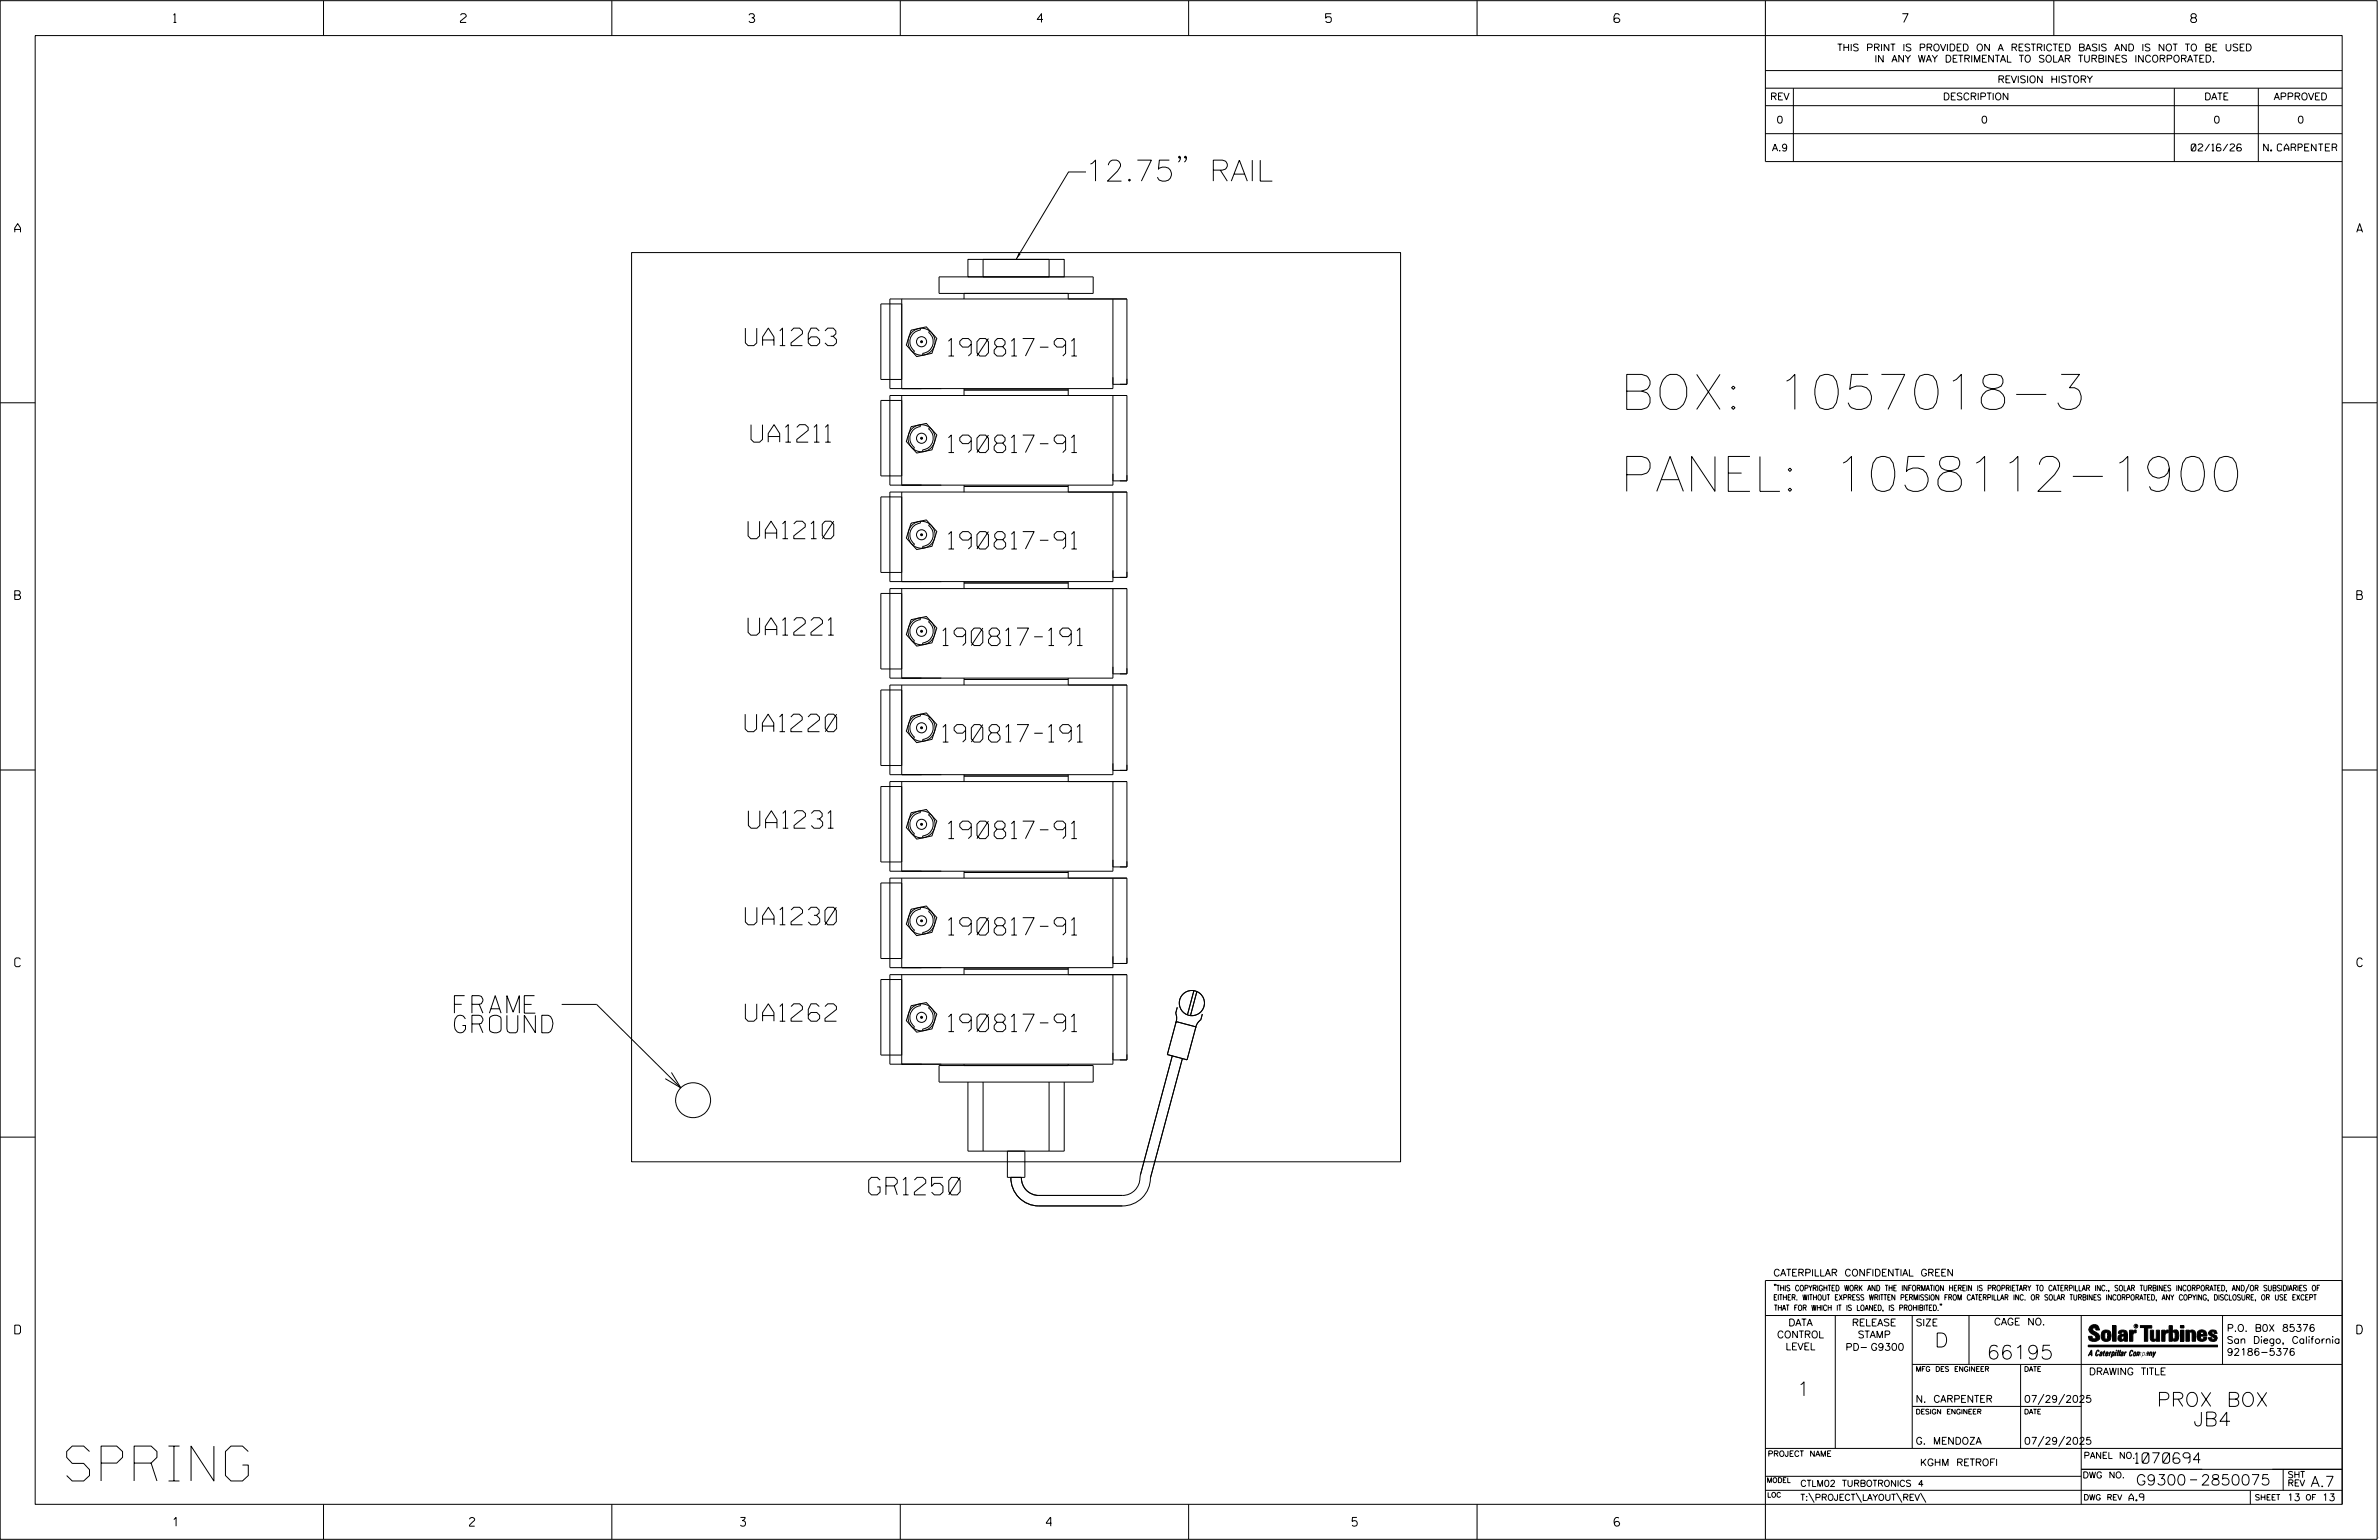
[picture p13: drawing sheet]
<svg xmlns="http://www.w3.org/2000/svg" width="864mm" height="559mm" viewBox="0 0 864 559" stroke-linecap="round" stroke-linejoin="round" font-family="sans-serif">
<defs><g id="words">
<g font-size="12.7">
<text x="588.1" y="148.6">BOX: 1057018-3</text>
<text x="588.1" y="178.3">PANEL: 1058112-1900</text>
<text x="24.2" y="537.4">SPRING</text>
</g>
<text font-size="7.6" x="393.7" y="65.7">12.75&quot; RAIL</text>
<g font-size="6.3">
<text x="270.6" y="125.4">UA1263</text>
<text x="344.3" y="129.2">190817-91</text>
<text x="272.6" y="160.4">UA1211</text>
<text x="344.3" y="164.2">190817-91</text>
<text x="271.6" y="195.5">UA1210</text>
<text x="344.3" y="199.2">190817-91</text>
<text x="271.6" y="230.5">UA1221</text>
<text x="342.3" y="234.3">190817-191</text>
<text x="270.5" y="265.5">UA1220</text>
<text x="342.3" y="269.3">190817-191</text>
<text x="271.7" y="300.5">UA1231</text>
<text x="344.3" y="304.3">190817-91</text>
<text x="270.6" y="335.5">UA1230</text>
<text x="344.3" y="339.3">190817-91</text>
<text x="165" y="367.6">FRAME</text>
<text x="270.6" y="370.6">UA1262</text>
<text x="165" y="374.8">GROUND</text>
<text x="344.3" y="374.3">190817-91</text>
<text x="315.3" y="433.6">GR1250</text>
</g>
<g font-size="5.1">
<text x="702.3" y="488.8">D</text>
<text x="721.2" y="493.2">66195</text>
<text x="652.2" y="506.5">1</text>
<text x="782.9" y="510.3">PROX BOX</text>
<text x="796.2" y="517.4">JB4</text>
</g>
<g font-size="3.8">
<text x="775.1" y="531">1070694</text>
<text x="775.4" y="538.9">G9300</text>
<text x="798.8" y="538.9">2850075</text>
<text x="838.8" y="539.5">A.7</text>
</g>
<g font-size="3.2">
<text x="63" y="8.2">1</text>
<text x="167.2" y="8.2">2</text>
<text x="271.8" y="8.2">3</text>
<text x="376.5" y="8.2">4</text>
<text x="481.2" y="8.2">5</text>
<text x="690.6" y="8.2">7</text>
<text x="795.3" y="8.2">8</text>
<text x="5.4" y="84.3">A</text>
<text x="855.5" y="84.3">A</text>
<text x="5.4" y="217.5">B</text>
<text x="855.6" y="217.5">B</text>
<text x="5.4" y="350.8">C</text>
<text x="855.6" y="350.8">C</text>
<text x="5.4" y="484">D</text>
<text x="855.6" y="484">D</text>
<text x="62.8" y="553.8">1</text>
<text x="170.4" y="553.8">2</text>
<text x="268.8" y="553.8">3</text>
<text x="379.8" y="553.8">4</text>
<text x="490.8" y="553.8">5</text>
<text x="585.9" y="553.8">6</text>
</g>
<g font-size="2.5">
<text x="666.9" y="18.5">THIS PRINT IS PROVIDED ON A RESTRICTED BASIS AND IS NOT TO BE USED</text>
<text x="680.5" y="22.6">IN ANY WAY DETRIMENTAL TO SOLAR TURBINES INCORPORATED.</text>
<text x="725.1" y="30">REVISION HISTORY</text>
<text x="642.6" y="36.3">REV</text>
<text x="705.3" y="36.3">DESCRIPTION</text>
<text x="800.2" y="36.3">DATE</text>
<text x="825.4" y="36.3">APPROVED</text>
<text x="644.9" y="44.7">0</text>
<text x="719.1" y="44.7">0</text>
<text x="803.5" y="44.7">0</text>
<text x="834" y="44.7">0</text>
<text x="643.3" y="54.8">A.9</text>
<text x="795.4" y="54.8">02/16/26</text>
<text x="821.7" y="54.8">N. CARPENTER</text>
<text x="643.8" y="463">CATERPILLAR CONFIDENTIAL GREEN</text>
<text x="645.1" y="485.5">CONTROL</text>
<text x="649.2" y="481.1">DATA</text>
<text x="672.3" y="481.1">RELEASE</text>
<text x="674.4" y="485.5">STAMP</text>
<text x="695.4" y="481.1">SIZE</text>
<text x="723.8" y="480.8">CAGE NO.</text>
<text x="808.4" y="483.1">P.O. B0X 85376</text>
<text x="648.2" y="489.8">LEVEL</text>
<text x="669.9" y="490">PD- G9300</text>
<text x="808.4" y="487.5">San Diego, California</text>
<text x="808.4" y="491.8">92186-5376</text>
<text x="758.3" y="498.9">DRAWING TITLE</text>
<text x="695.4" y="508.9">N. CARPENTER</text>
<text x="734.8" y="508.9">07/29/2025</text>
<text x="695.4" y="524.1">G. MENDOZA</text>
<text x="734.8" y="524.1">07/29/2025</text>
<text x="697" y="531.9">KGHM RETROFI</text>
<text x="772.8" y="544.6">A.9</text>
<text x="830.2" y="544.6">13</text>
<text x="842.9" y="544.6">13</text>
</g>
<g font-size="2.3">
<text x="756.4" y="529.2">PANEL NO.</text>
<text x="653.5" y="539.4">CTLM02 TURBOTRONICS 4</text>
<text x="756" y="536.3">DWG NO.</text>
<text x="830.4" y="539.3">REV</text>
<text x="830.4" y="536.2">SHT</text>
<text x="653.5" y="544.5">T:\PROJECT\LAYOUT\REV\</text>
</g>
<g font-size="2">
<text x="643.8" y="468.4">&quot;THIS COPYRIGHTED WORK AND THE INFORMATION HEREIN IS PROPRIETARY TO CATERPILLAR INC., SOLAR TURBINES INCORPORATED, AND/OR SUBSIDIARIES OF</text>
<text x="643.8" y="471.8">EITHER. WITHOUT EXPRESS WRITTEN PERMISSION FROM CATERPILLAR INC. OR SOLAR TURBINES INCORPORATED, ANY COPYING, DISCLOSURE, OR USE EXCEPT</text>
<text x="644" y="475.6">THAT FOR WHICH IT IS LOANED, IS PROHIBITED.&quot;</text>
<text x="641.7" y="528.5">PROJECT NAME</text>
<text x="756.3" y="544.3">DWG REV</text>
<text x="818.5" y="544.3">SHEET</text>
<text x="836.9" y="544.3">OF</text>
</g>
<g font-size="1.8">
<text x="695.4" y="497.6">MFG DES ENGINEER</text>
<text x="734.8" y="497.6">DATE</text>
<text x="695.4" y="513.1">DESIGN ENGINEER</text>
<text x="734.8" y="513.1">DATE</text>
<text x="641.3" y="538">MODEL</text>
<text x="641.5" y="543.3">LOC</text>
</g>
<text font-size=".9" x="775.1" y="481.7">R</text>
</g></defs>
<g fill="none" stroke="#000" stroke-width=".36">
<path d="M.1 .2h862.8v558.4h-862.8zM12.8 12.9h837.4v533h-837.4zM117.4 .2v12.7M222.1 .2v12.7M326.8 .2v12.7M431.5 .2v12.7M536.2 .2v12.7M587.9 5.5l-.5-.5h-1l-.5 1v1.7l.5 .4h1l.6-.4v-.6l-.6-.5h-1l-.5 .5M640.9 .2v58.4h209.3M745.6 .2v12.7M640.9 25.6h209.3M640.9 32h209.3"/>
<path d="M640.9 38.3h209.3M651 32v26.6M789.3 32v26.6M819.8 32v26.6M428.5 57l-.4 .4-.3-.4 .3-.3a1.43 1.43 0 0 1-.3 2.1M430.7 57l-.4 .4-.4-.4 .4-.3a1.41 1.41 0 0 1-.4 2.1M640.9 48.5h209.3M394.2 62.4h-6.3l-19 31.7M229.3 91.7h279.1v329.9h-279.1zM351.4 94.1h34.9v6.4h-34.9zM356.9 94.1h23.9v6.4h-23.9zM327.3 110.3h-7.5v27.4h7.5"/>
<path d="M327.3 108.5v32.5M330.7 119.8l5.6-1.2 3.8 4.2-1.8 5.4-5.5 1.2-3.8-4.2zM334 119.1l.1 .7a4.3 4.3 0 0 0-3.7 3 4.3 4.3 0 0 0 1.6 4.6l-.4 .5M340.9 100.5h55.9v6h-55.9zM350 106.5v2M387.8 106.5v2M404 108.5v32.5h-81v-32.5h86.1v31h-5.1M337.5 120.1l-.4 .5a4.3 4.3 0 0 1 1.5 4.6 4.3 4.3 0 0 1-3.7 3l.1 .7M.1 146.2h12.7M327.3 145.3h-7.5v27.4h7.5M327.3 143.5v32.5M330.7 154.8l5.6-1.2 3.8 4.2-1.8 5.4-5.5 1.2-3.8-4.2z"/>
<path d="M334 154.1l.1 .7a4.3 4.3 0 0 0-3.7 3.1 4.3 4.3 0 0 0 1.6 4.5l-.4 .5M337.5 155.1l-.4 .5a4.2 4.2 0 0 1 1.5 4.6 4.2 4.2 0 0 1-3.7 3l.1 .7M350 141.5h37.8M350 141v2.5M387.8 141v2.5M404 143.5v32.5h-81v-32.5h86.1v31h-5.1M850.2 146.2h12.7M327.3 178.5v32.5M350 176.5h37.8M350 176v2.5M387.8 176v2.5M404 178.5v32.5h-81v-32.5h86.1v31h-5.1"/>
<path d="M327.3 180.3h-7.5v27.4h7.5M330.7 189.8l5.6-1.1 3.8 4.2-1.8 5.3-5.5 1.2-3.8-4.2zM334 189.2l.1 .6a4.2 4.2 0 0 0-3.6 3.1 4.2 4.2 0 0 0 1.5 4.5l-.4 .5M337.5 190.1l-.4 .6a4.2 4.2 0 0 1 1.5 4.5 4.2 4.2 0 0 1-3.7 3.1l.1 .6M327.3 215.3h-7.5v27.4h7.5M327.3 213.6v32.5M350 211.5h37.8M350 211v2.6M387.8 211v2.6M404 213.6v32.5h-81v-32.5h86.1v30.9h-5.1M330.7 224.9l5.6-1.2 3.8 4.2-1.8 5.4-5.5 1.2-3.8-4.2zM334 224.2l.1 .7a4.2 4.2 0 0 0-3.7 3 4.2 4.2 0 0 0 1.6 4.5l-.4 .6"/>
<path d="M337.5 225.1l-.4 .6a4.3 4.3 0 0 1 1.5 4.5 4.3 4.3 0 0 1-3.7 3.1l.1 .7M327.3 250.4h-7.5v27.4h7.5M327.3 248.6v32.5M330.7 259.9l5.6-1.2 3.8 4.2-1.8 5.4-5.5 1.2-3.8-4.2zM334 259.2l.1 .7a4.3 4.3 0 0 0-3.7 3 4.3 4.3 0 0 0 1.6 4.6l-.4 .5M350 246.6h37.8M350 246.1v2.5M387.8 246.1v2.5M404 248.6v32.5h-81v-32.5h86.1v30.9h-5.1M.1 279.4h12.7M337.5 260.2l-.4 .5a4.3 4.3 0 0 1 1.5 4.5 4.3 4.3 0 0 1-3.7 3.1l.1 .7M850.2 279.4h12.7"/>
<path d="M327.3 285.4h-7.5v27.4h7.5M327.3 283.6v32.5M330.7 294.9l5.6-1.2 3.8 4.2-1.8 5.4-5.5 1.2-3.8-4.2zM334 294.2l.1 .7a4.3 4.3 0 0 0-3.7 3.1 4.3 4.3 0 0 0 1.6 4.5l-.4 .5M337.5 295.2l-.4 .5a4.2 4.2 0 0 1 1.5 4.6 4.2 4.2 0 0 1-3.7 3l.1 .7M350 281.6h37.8M350 281.1v2.5M387.8 281.1v2.5M404 283.6v32.5h-81v-32.5h86.1v31h-5.1M327.3 318.6v32.5M350 316.6h37.8M350 316.1v2.5"/>
<path d="M387.8 316.1v2.5M404 318.6v32.5h-81v-32.5h86.1v31h-5.1M327.3 320.4h-7.5v27.4h7.5M330.7 329.9l5.6-1.1 3.8 4.2-1.8 5.3-5.5 1.2-3.8-4.2zM334 329.2l.1 .7a4.2 4.2 0 0 0-3.6 3.1 4.2 4.2 0 0 0 1.5 4.5l-.4 .5M337.5 330.2l-.4 .6a4.2 4.2 0 0 1 1.5 4.5 4.2 4.2 0 0 1-3.7 3l.1 .7M327.3 355.4h-7.5v27.4h7.5M327.3 353.7v32.5M350 351.6h37.8M350 351.1v2.6M387.8 351.1v2.6M404 353.7v32.5h-81v-32.5h86.1v30.9h-5.1"/>
<path d="M433.4 359.5l-2.3 8.7M434.5 359.8l-2.3 8.7M203.9 364.5h12.7l30.5 30.2M330.7 364.9l5.6-1.1 3.8 4.2-1.8 5.3-5.5 1.2-3.8-4.2zM334 364.3l.1 .6a4.2 4.2 0 0 0-3.7 3.1 4.2 4.2 0 0 0 1.6 4.5l-.4 .6M337.5 365.2l-.4 .6a4.3 4.3 0 0 1 1.5 4.5 4.3 4.3 0 0 1-3.7 3.1l.1 .6M427 370.7l7.1 1.9-3.2 12-7.1-1.9zM427.4 365.5l-.6 2.2 .4 1.7-.4 1.8M436.5 367.9l-.6 2.1-1.2 1.3-.7 1.8M243.7 389.1l3.4 5.6-5.6-3.3M340.9 386.6h55.9v6h-55.9zM350 386.2v.4"/>
<path d="M351.4 392.6v25.1h34.9v-25.1M356.9 392.6v25.1M380.8 392.6v25.1M387.8 386.2v.4M425.6 383.1l-11.7 43.3a6.7 6.7 0 0 1-6.4 7.4h-30.4a6.3 6.3 0 0 1-6.3-6.6M429.2 384.1l-11.6 43.3a10.2 10.2 0 0 1-10.1 10.2h-30.4a10.2 10.2 0 0 1-10.1-10.4M.1 412.6h12.7M365.7 417.7v9.5h6.3v-9.5M850.2 412.6h12.7M640.9 477.3h209.3M644.2 466.1l-.1 .4M644.7 466.1l-.2 .4"/>
<path d="M666.2 477.3v48.3M694.2 477.3v48.3M704.4 473.3l-.1 .4M704.8 473.3l-.1 .4M714.8 477.3v17.8M755.5 477.3v68.6M806.8 477.3v17.8M816.5 466l-1.4 3.1M850.2 464.6h-209.3v94M850.2 464.8v81.1M694.2 495.1h156M733.5 495.1v30.5"/>
<path d="M758.6 481.4a2.02 2.02 0 0 1 3.1-.1l.5 1.3h-1.3l-.2-.6-.4-.2-.6 .1-.1 .4 .4 .7a2.46 2.46 0 0 1 2.2 2.9 2.83 2.83 0 0 1-3.8 .3l-.3-1.3h1.3l.2 .7 .6 .3 .5-.2 .2-.5-.4-.6-1.9-1.2-.4-.9zM759.2 491.3h-.7l.7-1.2v1.9h.2l-.1-2.1-1.3 2.1 .5-.5h.7M761.3 490l.3-.2 .4 .3-.1 .3-.3-.4-.4 .3-.3 1.6h.4l.4-.5-.3 .6-.4 .1-.3-.4zM762.6 490.6l.5-.1-.1 1.4h-.9a.74 .74 0 0 1 .9-.8l-.3 .7-.5 .1 .2-.5 .6-.2v-.5l-.7 .2zM763 483.2a2.17 2.17 0 0 1 3.1 0l.3 1.4-.3 1.5a2.17 2.17 0 0 1-3.1 0l-.3-1.5zM763.6 490.5l.4-.4 .2 .6h-.3l-.3 .9 .2 .4-.3-.1zM764.1 483.7l.5-.4 .4 .3v2.2l-.4 .2-.5-.2zM764.6 491.1l.6 .2v-.7l-.4-.1-.4 .6-.1 .8h.6M764.6 491.1l-.1 .8h.4M764.6 482.6v.8M764.8 490.7l.4 .1v.3h-.6zM765 491.5l-.1 .4z"/>
<path d="M766 490.5l-.5 1.5zM766 490.8l.4-.3-.4 .4M766.9 481h1.3v5.7h-1.3zM767 490.8l.5 .1-.3 .8-.4 .2zM767.3 490.5h-.5l-.5 2M767.3 490.5a.8 .8 0 0 1 .2 1 .8 .8 0 0 1-.9 .4l-.1 .6M767.3 490.5l-.1 .2M768.1 490.5l-.4 1.5zM768.2 489.9h.3l-.1 .2h-.2zM769 489.9l-.5 2.1zM769.7 489.9l-.6 2.1zM770.1 491.4l.5-.3-.5 .8z"/>
<path d="M770.4 491.9h.1M770.6 491.1l.1-.4-.7 .2 .1-.3 .6-.1 .2 .3-.5 1.1M770.6 491.1a.74 .74 0 0 0-.8 .8h.6M771 484.8h-.7l-.3 .6 .4 .7 .5-.3 .1-2.4h-.8l-.1 .4h-1.2a1.71 1.71 0 0 1 1.8-1.3 1.71 1.71 0 0 1 1.6 1.4v2.8h-1.1l-.1-.6M771 484.2l-1.5 .1a1.41 1.41 0 0 0 0 2.4l.5 .1 1.1-.7M771.2 486.1h-.1M771.4 490.5l.1 .3 .4-.3-.9 1.5zM771.5 490.8h.1M773 482.7h1.2v.5l.5-.5 .7-.1v1h-.6l-.5 .4-.1 2.7h-1.2zM773.3 490.3l.6-.4 .4 .2-.1 .4-.3-.4a1.28 1.28 0 0 0-.5 1.8l.6-.4-.1 .4-.8 .1zM774.7 490.8l.5-.3a.88 .88 0 0 1 .2 .9 .88 .88 0 0 1-.7 .7l-.2-.2zM774.8 490.9h.5l-.3 1h-.3l-.2-.2z"/>
<path d="M775.2 490.5l-.1 .2M776.8 481h4.3v.9h-1.5v4.8h-1.3M776.8 490.6l-.8 .2v-.3l-.4 1.5 .8-1.3v1.3l.3-1.2M779.3 491.1h.4M779.6 490.5h.3l-.3 1.4M779.6 490.7h.2l-.1 .4M779.7 491.1l-.1 .4M779.7 491.1l-.4 .2M780.1 492l.4-1.5 .1 .3 .3-.3 .3 .2-.3 1.3v-1.3l-.7 1.3M780.6 482.7h1.2v2.7l.1 .4 .4 .3 .4-.7v-2.7h1.2l.1 4h-1.3v-.5l-1.1 .6-.7-.3-.3-.7zM781.6 492.5l1-2-.8 1.3-.2-1.3-.2 2M784.7 482.7h1.2v.5l.5-.5 .7-.1v1h-.5l-.6 .4-.1 2.7h-1.2z"/>
<path d="M787.4 481h1.2v2a1.4 1.4 0 0 1 2.2 .2l.1 1.4-.4 1.9-1.5 .1-.4-.5v-1l.5 .9 .5-.3v-2.1l-.5-.4-.5 .7v2.8h-1.2zM791.5 482.7h1.3v4h-1.3zM791.5 481h1.3v.9h-1.3zM793.5 482.7h1.3v.4l.7-.5 1.1 .2 .4 .6v3.3h-1.2l-.3-3.4-.7 .2v3.2h-1.3zM794.8 483.1h.1M797.7 483.2a1.92 1.92 0 0 1 2.4-.5 1.92 1.92 0 0 1 1 2.1h-2.3v.8l.6 .5 .5-.3v-.5h1.2a1.83 1.83 0 0 1-2.1 1.4 1.83 1.83 0 0 1-1.5-2.1zM798.8 484.2v.6M799.1 483.4h.6l.2 .8h-1.1zM804.6 482.9a1.84 1.84 0 0 0-2.9 .8 3.3 3.3 0 0 0 2.2 1.9l-.5 .5-.4-.3-.1-.4h-1.2l.1 .6a1.92 1.92 0 0 0 2.9 .4M804.9 483.8h-1.2l-.2-.6-.5 .1-.1 .3 .1 .3 1.8 .9M805.1 488.1h-47.1v.6h47.1M694.2 510.3h61.3"/>
<path d="M742 505.8l-2.2 3.9M749.5 505.8l-2.2 3.9M640.9 525.6h209.2M640.9 535.7h114.6M742 521.1l-2.2 3.8M749.5 521.1l-2.2 3.8M755.5 533.2h94.7M795 537h2.6M828.8 533.2v7.6M117.4 545.9v12.7M222.1 545.9v12.7M326.8 545.9v12.7"/>
<path d="M431.5 545.9v12.7M536.2 545.9v12.7M640.9 540.8h209.3M656.6 541.7l2 3.5M673.8 541.7l1.9 3.5M688.4 541.7l2 3.5M697.2 541.7l1.9 3.5M816.9 541v4.9"/>
<circle cx="334.5" cy="124" r="4.9"/>
<circle cx="334.5" cy="124" r=".35"/>
<circle cx="334.5" cy="124" r="1.83"/>
<circle cx="334.5" cy="159" r="4.9"/>
<circle cx="334.5" cy="159" r=".36"/>
<circle cx="334.5" cy="159" r="1.83"/>
<circle cx="334.5" cy="194" r="4.9"/>
<circle cx="334.5" cy="194" r="1.83"/>
<circle cx="334.5" cy="194" r=".35"/>
<circle cx="334.5" cy="229.1" r="4.9"/>
<circle cx="334.5" cy="229.1" r=".36"/>
<circle cx="334.5" cy="229.1" r="1.84"/>
<circle cx="334.5" cy="264.1" r=".36"/>
<circle cx="334.5" cy="264.1" r="4.9"/>
<circle cx="334.5" cy="264.1" r="1.83"/>
<circle cx="334.5" cy="299.1" r="4.9"/>
<circle cx="334.5" cy="299.1" r=".36"/>
<circle cx="334.5" cy="299.1" r="1.83"/>
<circle cx="334.5" cy="334.1" r="4.9"/>
<circle cx="334.5" cy="334.1" r="1.83"/>
<circle cx="334.5" cy="334.1" r=".35"/>
<circle cx="334.5" cy="369.2" r=".36"/>
<circle cx="334.5" cy="369.1" r="4.9"/>
<circle cx="334.5" cy="369.2" r="1.84"/>
<circle cx="432.7" cy="364" r="4.6"/>
<circle cx="251.6" cy="399.2" r="6.3"/>
<circle cx="775.4" cy="481.2" r=".69"/>
</g>
<g fill="#000">
<path d="M369.8 91.7l.7 .5-1.6 1.9zM768.1 490.5l-.4 1.5zM768.2 489.9h.3l-.1 .2h-.2zM769 489.9l-.5 2.1zM769.7 489.9l-.6 2.1zM791.5 481h1.3v.9h-1.3zM791.5 482.7h1.3v4h-1.3zM758 488.1h47.1v.6h-47.1z"/>
<path d="M759.2 489.9l-1.2 2.1 .5-.5h.7v.5h.2zM759.2 490.1v1.2h-.7z" fill-rule="evenodd"/>
<path d="M758.6 481.4a2.02 2.02 0 0 1 3.1-.1l.5 1.3h-1.3l-.2-.6-.4-.2-.6 .1-.1 .4 .4 .7a2.46 2.46 0 0 1 2.2 2.9 2.83 2.83 0 0 1-3.8 .3l-.3-1.3h1.3l.2 .7 .6 .3 .5-.2 .2-.5-.4-.6-1.9-1.2-.4-.9z" fill-rule="evenodd"/>
<path d="M761.3 490l.3-.2 .4 .3-.1 .3-.3-.4-.4 .3-.3 1.6h.4l.4-.5-.3 .6-.4 .1-.3-.4z" fill-rule="evenodd"/>
<path d="M762.6 490.6l.5-.1-.1 1.4h-.9a.74 .74 0 0 1 .9-.8l-.6 .3-.2 .5 .5-.1 .3-.6v-.5l-.7 .2z" fill-rule="evenodd"/>
<path d="M763.6 490.5l.4-.4 .2 .6h-.3l-.3 .9 .2 .4-.3-.1z" fill-rule="evenodd"/>
<path d="M764.8 490.5l.5 .3-.1 .5h-.6l.6-.2v-.3l-.4-.1-.3 1.2h.4l.3-.4-.6 .6-.3-.2v-.4z" fill-rule="evenodd"/>
<path d="M763 483.2a2.17 2.17 0 0 1 3.1 0l.3 1.4-.3 1.5a2.17 2.17 0 0 1-3.1 0l-.3-1.5zM764.1 483.7v2.1l.5 .2 .4-.2v-2.2l-.4-.3z" fill-rule="evenodd"/>
<path d="M766 490.5v.3l.4-.1-.4 .2-.5 1.1z" fill-rule="evenodd"/>
<path d="M766.8 490.5l-.5 2 .3-.6a.71 .71 0 0 0 .9-.5 .71 .71 0 0 0-.4-.9zM767 490.8l.5 .1-.3 .8-.4 .2z" fill-rule="evenodd"/>
<path d="M766.9 481h1.3v5.7h-1.3z" fill-rule="evenodd"/>
<path d="M770.1 490.6l.6-.1 .2 .3-.4 1.2-.5 .1-.2-.5 .3-.5h.5l-.7 .5v.3l.4-.1 .4-.9-.5-.2-.2 .2z" fill-rule="evenodd"/>
<path d="M769.4 482.8l-.5 1h1.2l.1-.4h.8v.8l-1.5 .1a1.41 1.41 0 0 0 0 2.4l.5 .1 1.1-.7 .1 .6h1.1v-2.8a1.79 1.79 0 0 0-2.4-1.2zM770.3 484.8h.7l-.1 1-.5 .3-.4-.7z" fill-rule="evenodd"/>
<path d="M771.4 490.5l.1 .3 .4-.3-.9 1.5z" fill-rule="evenodd"/>
<path d="M773 482.7h1.2v.5l.5-.5 .7-.1v1h-.6l-.5 .4-.1 2.7h-1.2z" fill-rule="evenodd"/>
<path d="M773.3 490.3l.6-.4 .4 .2-.1 .4-.3-.4a1.28 1.28 0 0 0-.5 1.8l.6-.4-.3 .5h-.6z" fill-rule="evenodd"/>
<path d="M774.7 490.8l-.2 1.1h.7a.96 .96 0 0 0 0-1.4zM774.8 490.9h.5l-.1 .6-.5 .4-.2-.2z" fill-rule="evenodd"/>
<path d="M776 490.5v.3l.4-.3 .2 .3 .7-.2-.3 1.4v-1.3l-.6 1.3v-1.3l-.8 1.3z" fill-rule="evenodd"/>
<path d="M776.8 481h4.3v.9h-1.5v4.8h-1.3v-4.8h-1.5z" fill-rule="evenodd"/>
<path d="M777.9 490.5l-.5 2 .3-.6a.71 .71 0 0 0 .9-.5 .71 .71 0 0 0-.4-.9zM778.1 490.8l.3-.1 .1 .4-.5 .8-.2-.5z" fill-rule="evenodd"/>
<path d="M779.3 490.6l.6-.1-.3 1.5-.7-.1a.67 .67 0 0 1 .8-.8l-.6 .3-.1 .5 .4-.1 .4-.9-.4-.2-.3 .2z" fill-rule="evenodd"/>
<path d="M780.5 490.5l.1 .3 .3-.3 .3 .2-.3 1.3v-1.3l-.8 1.3z" fill-rule="evenodd"/>
<path d="M780.6 482.7h1.2v2.7l.1 .4 .4 .3 .4-.7v-2.7h1.2l.1 4h-1.3v-.5l-1.1 .6-.7-.3-.3-.7z" fill-rule="evenodd"/>
<path d="M781.6 490.5l.2 1.3 .8-1.3-1.2 2z" fill-rule="evenodd"/>
<path d="M784.7 482.7h1.2v.5l.5-.5 .7-.1v1h-.5l-.6 .4-.1 2.7h-1.2z" fill-rule="evenodd"/>
<path d="M787.4 481h1.2v2a1.4 1.4 0 0 1 2.2 .2l.1 1.4-.4 1.9-1.5 .1-.4-.5v-1l.5 .9 .5-.3v-2.1l-.5-.4-.5 .7v2.8h-1.2z" fill-rule="evenodd"/>
<path d="M793.5 482.7h1.3v.4a1.29 1.29 0 0 1 2.2 .3v3.3h-1.2l-.3-3.4-.7 .2v3.2h-1.3z" fill-rule="evenodd"/>
<path d="M797.7 483.2a1.92 1.92 0 0 1 2.4-.5 1.92 1.92 0 0 1 1 2.1h-2.3v.8l.6 .5 .5-.3v-.5h1.2a1.83 1.83 0 0 1-2.1 1.4 1.83 1.83 0 0 1-1.5-2.1zM799.1 483.4l-.3 .8h1.1l-.2-.8z" fill-rule="evenodd"/>
<path d="M801.9 483.2a1.94 1.94 0 0 1 3 .1v.5h-1.2l-.2-.6-.5 .1-.1 .3 .1 .3 1.8 .9a1.2 1.2 0 0 1 .1 1.3 1.2 1.2 0 0 1-1.2 .7l-1.6-.4-.4-1h1.2l.1 .4 .4 .3 .5-.5a3.3 3.3 0 0 1-2.2-1.9z" fill-rule="evenodd"/>
<circle cx="334.5" cy="124" r=".35"/>
<circle cx="334.5" cy="159" r=".36"/>
<circle cx="334.5" cy="194" r=".35"/>
<circle cx="334.5" cy="229.1" r=".36"/>
<circle cx="334.5" cy="264.1" r=".36"/>
<circle cx="334.5" cy="299.1" r=".36"/>
<circle cx="334.5" cy="334.1" r=".35"/>
<circle cx="334.5" cy="369.2" r=".36"/>
<circle cx="761.4" cy="492" r=".07"/>
<circle cx="762.2" cy="485.1" r=".07"/>
<circle cx="769.3" cy="492" r=".07"/>
<circle cx="773.1" cy="486.7" r=".07"/>
<circle cx="791.5" cy="486.7" r=".07"/>
<circle cx="791.5" cy="481" r=".07"/>
<circle cx="794.8" cy="486.7" r=".07"/>
</g>
<use href="#words"/>
</svg>
